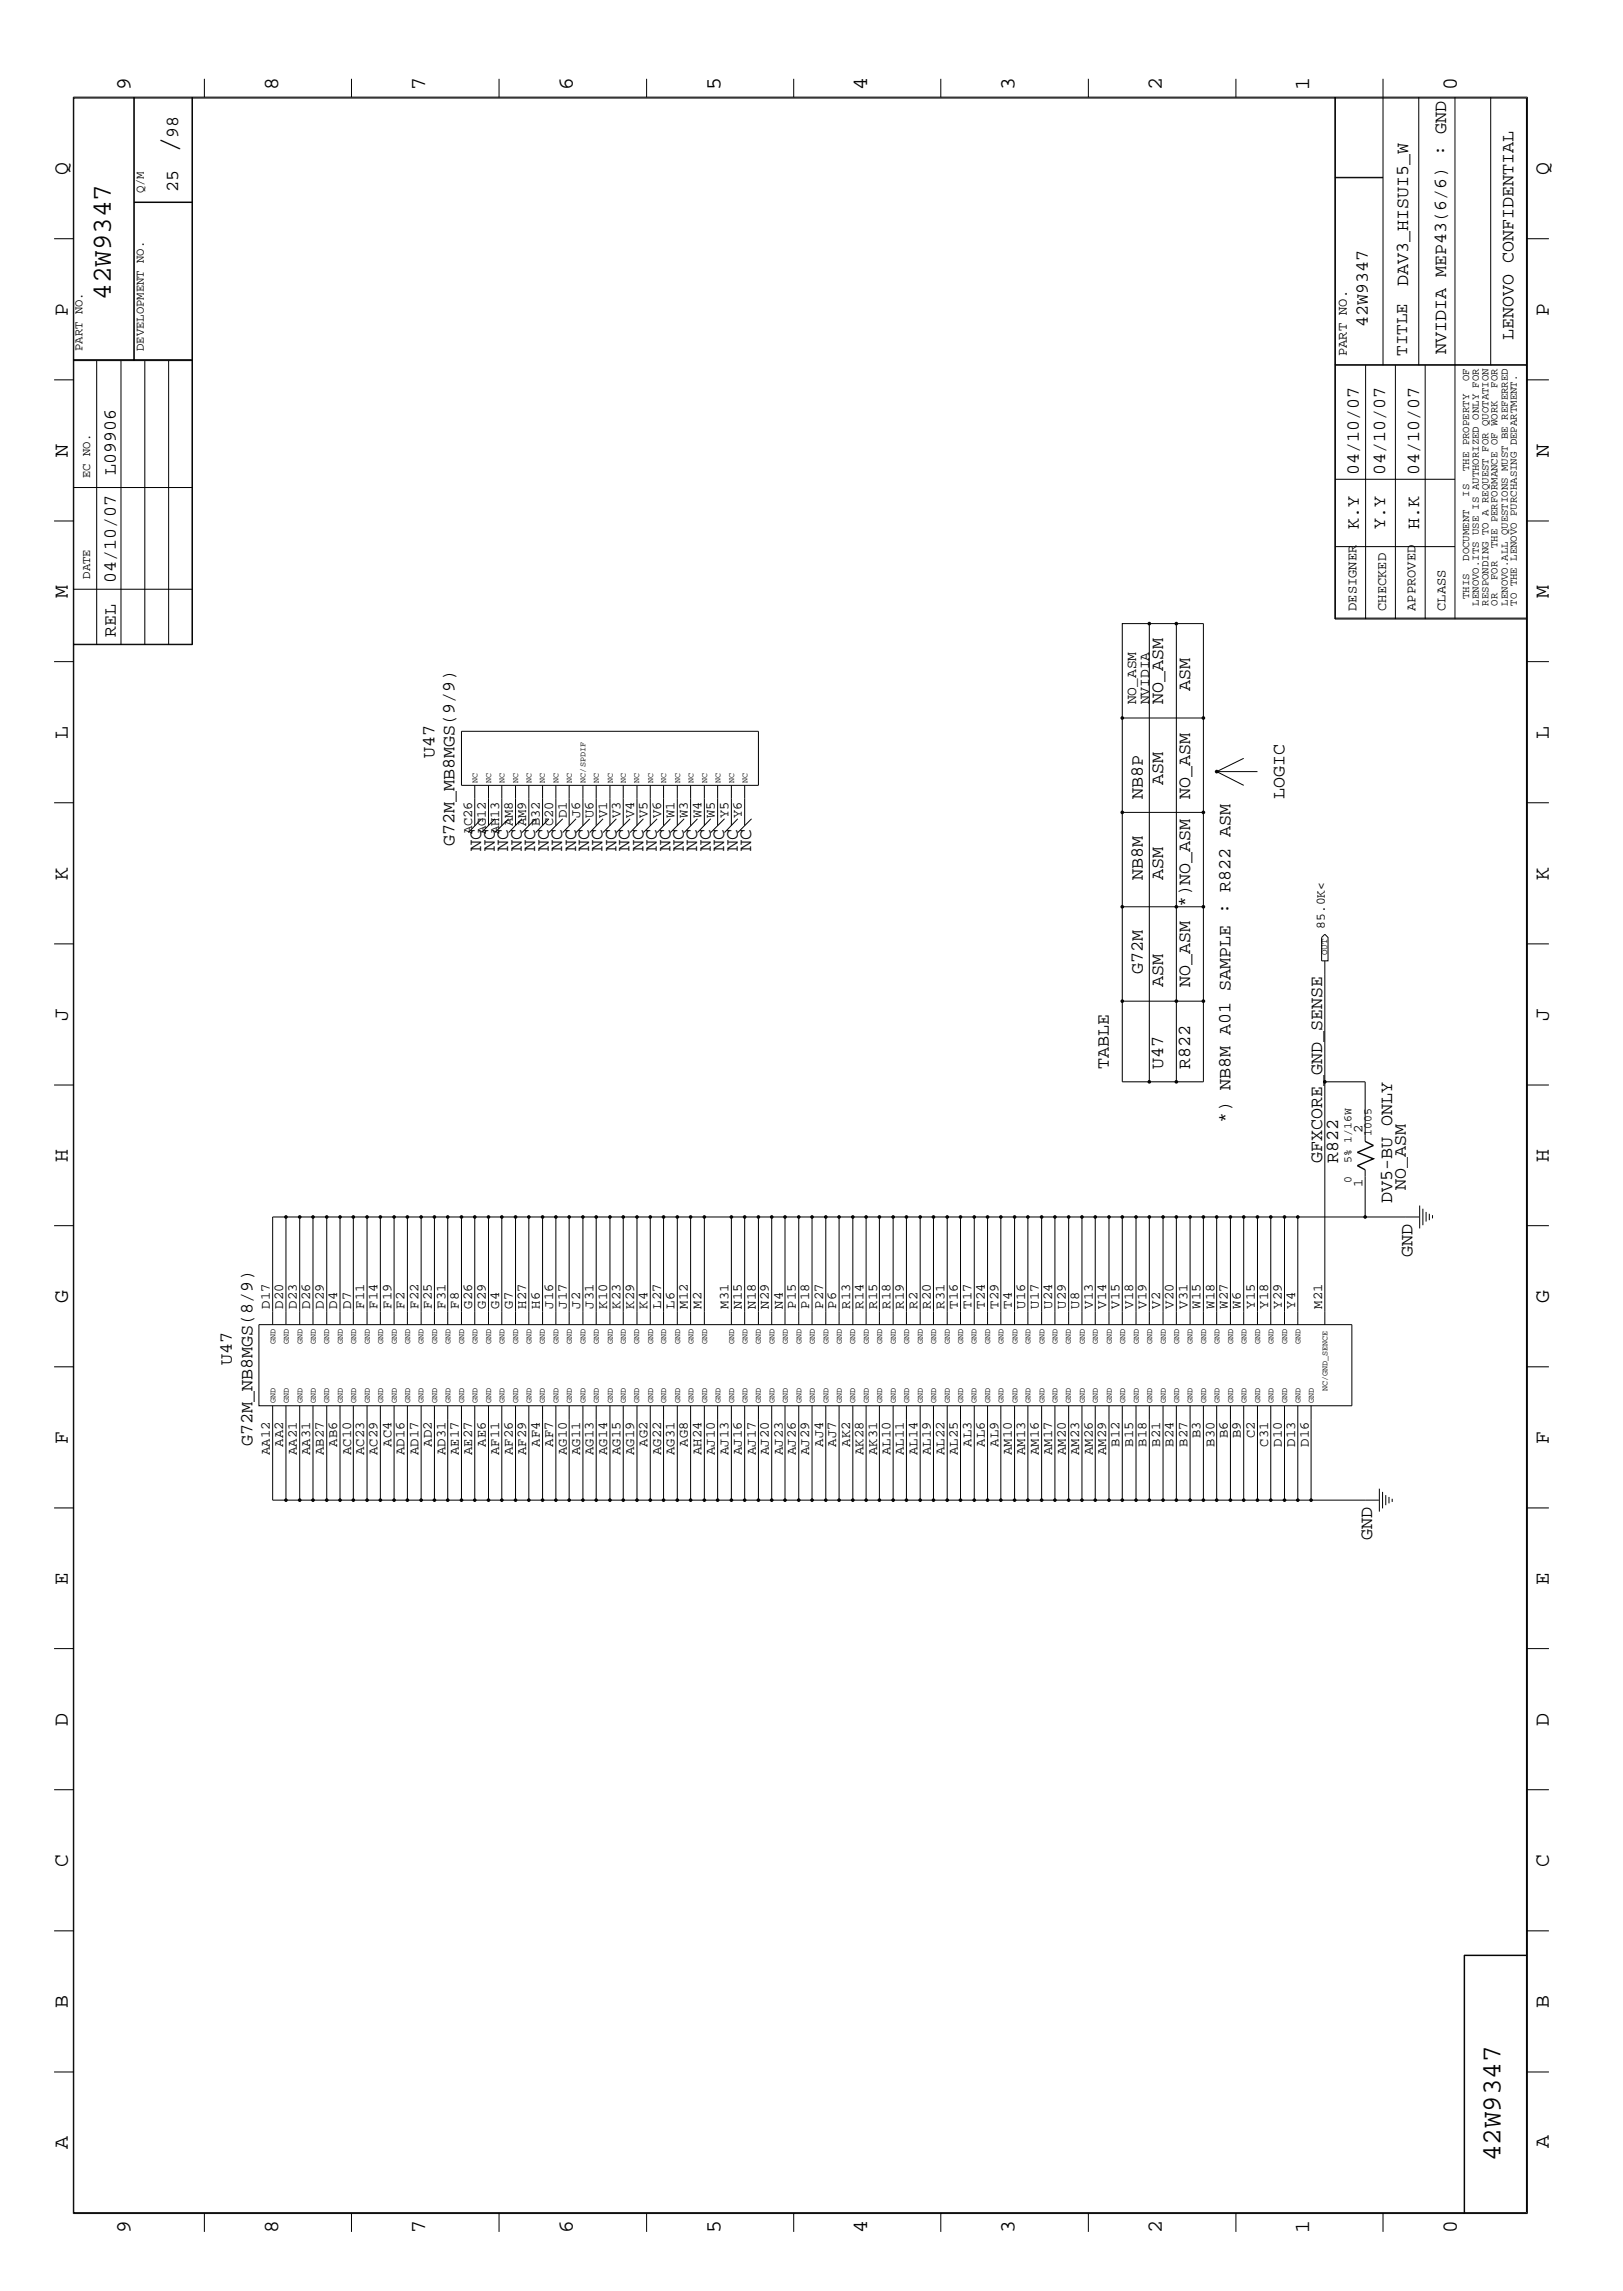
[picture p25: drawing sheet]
<svg xmlns="http://www.w3.org/2000/svg" width="300mm" height="423mm" viewBox="0 0 300 423" stroke-linecap="round" stroke-linejoin="round" font-family="sans-serif">
<defs><g id="words">
<text font-size="5.2" x="32.9" y="28.4" transform="rotate(-90 32.9 28.4)">/</text>
<g font-size="5.1">
<text x="20.5" y="55.4" transform="rotate(-90 20.5 55.4)">42W9347</text>
<text x="277.2" y="399.4" transform="rotate(-90 277.2 399.4)">42W9347</text>
</g>
<g font-size="4">
<text x="24.1" y="16.7" transform="rotate(-90 24.1 16.7)">9</text>
<text x="51.4" y="16.7" transform="rotate(-90 51.4 16.7)">8</text>
<text x="78.6" y="16.7" transform="rotate(-90 78.6 16.7)">7</text>
<text x="105.8" y="16.7" transform="rotate(-90 105.8 16.7)">6</text>
<text x="133.1" y="16.7" transform="rotate(-90 133.1 16.7)">5</text>
<text x="160.2" y="16.7" transform="rotate(-90 160.2 16.7)">4</text>
<text x="187.5" y="16.7" transform="rotate(-90 187.5 16.7)">3</text>
<text x="214.6" y="16.7" transform="rotate(-90 214.6 16.7)">2</text>
<text x="241.9" y="16.7" transform="rotate(-90 241.9 16.7)">1</text>
<text x="269.2" y="16.7" transform="rotate(-90 269.2 16.7)">0</text>
<text x="12.5" y="32.3" transform="rotate(-90 12.5 32.3)">Q</text>
<text x="286.2" y="32.3" transform="rotate(-90 286.2 32.3)">Q</text>
<text x="12.5" y="58.3" transform="rotate(-90 12.5 58.3)">P</text>
<text x="286.2" y="58.3" transform="rotate(-90 286.2 58.3)">P</text>
<text x="12.5" y="84.4" transform="rotate(-90 12.5 84.4)">N</text>
<text x="286.2" y="84.4" transform="rotate(-90 286.2 84.4)">N</text>
<text x="12.5" y="110.5" transform="rotate(-90 12.5 110.5)">M</text>
<text x="286.2" y="110.5" transform="rotate(-90 286.2 110.5)">M</text>
<text x="12.5" y="136.5" transform="rotate(-90 12.5 136.5)">L</text>
<text x="286.2" y="136.5" transform="rotate(-90 286.2 136.5)">L</text>
<text x="12.5" y="162.6" transform="rotate(-90 12.5 162.6)">K</text>
<text x="286.2" y="162.6" transform="rotate(-90 286.2 162.6)">K</text>
<text x="12.5" y="188.6" transform="rotate(-90 12.5 188.6)">J</text>
<text x="286.2" y="188.6" transform="rotate(-90 286.2 188.6)">J</text>
<text x="12.5" y="214.7" transform="rotate(-90 12.5 214.7)">H</text>
<text x="286.2" y="214.7" transform="rotate(-90 286.2 214.7)">H</text>
<text x="12.5" y="240.7" transform="rotate(-90 12.5 240.7)">G</text>
<text x="286.2" y="240.7" transform="rotate(-90 286.2 240.7)">G</text>
<text x="12.5" y="266.8" transform="rotate(-90 12.5 266.8)">F</text>
<text x="286.2" y="266.8" transform="rotate(-90 286.2 266.8)">F</text>
<text x="12.5" y="292.9" transform="rotate(-90 12.5 292.9)">E</text>
<text x="286.2" y="292.9" transform="rotate(-90 286.2 292.9)">E</text>
<text x="12.5" y="318.9" transform="rotate(-90 12.5 318.9)">D</text>
<text x="286.2" y="318.9" transform="rotate(-90 286.2 318.9)">D</text>
<text x="12.5" y="344.9" transform="rotate(-90 12.5 344.9)">C</text>
<text x="286.2" y="344.9" transform="rotate(-90 286.2 344.9)">C</text>
<text x="12.5" y="371" transform="rotate(-90 12.5 371)">B</text>
<text x="286.2" y="371" transform="rotate(-90 286.2 371)">B</text>
<text x="12.5" y="397" transform="rotate(-90 12.5 397)">A</text>
<text x="286.2" y="397" transform="rotate(-90 286.2 397)">A</text>
<text x="24.1" y="412.7" transform="rotate(-90 24.1 412.7)">9</text>
<text x="51.4" y="412.7" transform="rotate(-90 51.4 412.7)">8</text>
<text x="78.6" y="412.7" transform="rotate(-90 78.6 412.7)">7</text>
<text x="105.8" y="412.7" transform="rotate(-90 105.8 412.7)">6</text>
<text x="133.1" y="412.7" transform="rotate(-90 133.1 412.7)">5</text>
<text x="160.2" y="412.7" transform="rotate(-90 160.2 412.7)">4</text>
<text x="187.5" y="412.7" transform="rotate(-90 187.5 412.7)">3</text>
<text x="214.6" y="412.7" transform="rotate(-90 214.6 412.7)">2</text>
<text x="241.9" y="412.7" transform="rotate(-90 241.9 412.7)">1</text>
<text x="269.2" y="412.7" transform="rotate(-90 269.2 412.7)">0</text>
</g>
<g font-size="3.4">
<text x="32.9" y="25.5" transform="rotate(-90 32.9 25.5)">98</text>
<text x="32.9" y="35.5" transform="rotate(-90 32.9 35.5)">25</text>
<text x="260.2" y="52.9" transform="rotate(-90 260.2 52.9)">DAV3_HISUI5_W</text>
<text x="252.7" y="60.4" transform="rotate(-90 252.7 60.4)">42W9347</text>
<text x="267.2" y="65.4" transform="rotate(-90 267.2 65.4)">NVIDIA MEP43(6/6) : GND</text>
<text x="279.7" y="62.8" transform="rotate(-90 279.7 62.8)">LENOVO CONFIDENTIAL</text>
<text x="21.4" y="87.8" transform="rotate(-90 21.4 87.8)">L09906</text>
<text x="251" y="87.8" transform="rotate(-90 251 87.8)">04/10/07</text>
<text x="255.9" y="87.8" transform="rotate(-90 255.9 87.8)">04/10/07</text>
<text x="262.2" y="87.8" transform="rotate(-90 262.2 87.8)">04/10/07</text>
<text x="251" y="97.8" transform="rotate(-90 251 97.8)">K.Y</text>
<text x="255.9" y="97.8" transform="rotate(-90 255.9 97.8)">Y.Y</text>
<text x="262.2" y="97.8" transform="rotate(-90 262.2 97.8)">H.K</text>
<text x="21.4" y="107.7" transform="rotate(-90 21.4 107.7)">04/10/07</text>
<text x="21.4" y="117.7" transform="rotate(-90 21.4 117.7)">REL</text>
<text x="214.9" y="130.1" transform="rotate(-90 214.9 130.1)">NO_ASM</text>
<text x="219.9" y="127.7" transform="rotate(-90 219.9 127.7)">ASM</text>
<text x="80.3" y="140.1" transform="rotate(-90 80.3 140.1)">U47</text>
<text x="211.2" y="147.6" transform="rotate(-90 211.2 147.6)">NB8P</text>
<text x="214.9" y="145.1" transform="rotate(-90 214.9 145.1)">ASM</text>
<text x="219.9" y="147.6" transform="rotate(-90 219.9 147.6)">NO_ASM</text>
<text x="237.3" y="147.6" transform="rotate(-90 237.3 147.6)">LOGIC</text>
<text x="84" y="156.3" transform="rotate(-90 84 156.3)">G72M_MB8MGS(9/9)</text>
<text x="88.9" y="157.2" transform="rotate(-90 88.9 157.2)">NC</text>
<text x="91.4" y="157.2" transform="rotate(-90 91.4 157.2)">NC</text>
<text x="93.9" y="157.2" transform="rotate(-90 93.9 157.2)">NC</text>
<text x="96.4" y="157.2" transform="rotate(-90 96.4 157.2)">NC</text>
<text x="98.9" y="157.2" transform="rotate(-90 98.9 157.2)">NC</text>
<text x="101.4" y="157.2" transform="rotate(-90 101.4 157.2)">NC</text>
<text x="103.9" y="157.2" transform="rotate(-90 103.9 157.2)">NC</text>
<text x="106.4" y="157.2" transform="rotate(-90 106.4 157.2)">NC</text>
<text x="108.9" y="157.2" transform="rotate(-90 108.9 157.2)">NC</text>
<text x="111.3" y="157.2" transform="rotate(-90 111.3 157.2)">NC</text>
<text x="113.9" y="157.2" transform="rotate(-90 113.9 157.2)">NC</text>
<text x="116.3" y="157.2" transform="rotate(-90 116.3 157.2)">NC</text>
<text x="118.9" y="157.2" transform="rotate(-90 118.9 157.2)">NC</text>
<text x="121.3" y="157.2" transform="rotate(-90 121.3 157.2)">NC</text>
<text x="123.9" y="157.2" transform="rotate(-90 123.9 157.2)">NC</text>
<text x="126.3" y="157.2" transform="rotate(-90 126.3 157.2)">NC</text>
<text x="128.8" y="157.2" transform="rotate(-90 128.8 157.2)">NC</text>
<text x="131.3" y="157.2" transform="rotate(-90 131.3 157.2)">NC</text>
<text x="133.8" y="157.2" transform="rotate(-90 133.8 157.2)">NC</text>
<text x="136.3" y="157.2" transform="rotate(-90 136.3 157.2)">NC</text>
<text x="138.8" y="157.2" transform="rotate(-90 138.8 157.2)">NC</text>
<text x="211.2" y="162.6" transform="rotate(-90 211.2 162.6)">NB8M</text>
<text x="214.9" y="162.6" transform="rotate(-90 214.9 162.6)">ASM</text>
<text x="219.9" y="167.6" transform="rotate(-90 219.9 167.6)">*)NO_ASM</text>
<text x="211.2" y="180" transform="rotate(-90 211.2 180)">G72M</text>
<text x="214.9" y="182.5" transform="rotate(-90 214.9 182.5)">ASM</text>
<text x="219.9" y="182.5" transform="rotate(-90 219.9 182.5)">NO_ASM</text>
<text x="204.9" y="197.4" transform="rotate(-90 204.9 197.4)">TABLE</text>
<text x="214.9" y="197.4" transform="rotate(-90 214.9 197.4)">U47</text>
<text x="219.9" y="197.4" transform="rotate(-90 219.9 197.4)">R822</text>
<text x="227.3" y="207.4" transform="rotate(-90 227.3 207.4)">*) NB8M A01 SAMPLE : R822 ASM</text>
<text x="244.3" y="214.9" transform="rotate(-90 244.3 214.9)">GFXCORE_GND_SENSE</text>
<text x="247.2" y="214.9" transform="rotate(-90 247.2 214.9)">R822</text>
<text x="259.8" y="219.9" transform="rotate(-90 259.8 219.9)">NO_ASM</text>
<text x="257.2" y="222.3" transform="rotate(-90 257.2 222.3)">DV5-BU ONLY</text>
<text x="260.9" y="232.3" transform="rotate(-90 260.9 232.3)">GND</text>
<text x="42.8" y="252.3" transform="rotate(-90 42.8 252.3)">U47</text>
<text x="46.7" y="267.2" transform="rotate(-90 46.7 267.2)">G72M_NB8MGS(8/9)</text>
<text x="253.5" y="284.6" transform="rotate(-90 253.5 284.6)">GND</text>
</g>
<text font-size="3.2" x="260" y="65.8" transform="rotate(-90 260 65.8)">TITLE</text>
<g font-size="2.7">
<text x="209.9" y="130.1" transform="rotate(-90 209.9 130.1)">NO_ASM</text>
<text x="212.3" y="130.1" transform="rotate(-90 212.3 130.1)">NVIDIA</text>
</g>
<g font-size="2.5">
<text x="248.8" y="65.8" transform="rotate(-90 248.8 65.8)">PART NO.</text>
<text x="250.6" y="112.9" transform="rotate(-90 250.6 112.9)">DESIGNER</text>
<text x="256.1" y="112.9" transform="rotate(-90 256.1 112.9)">CHECKED</text>
<text x="261.5" y="112.9" transform="rotate(-90 261.5 112.9)">APPROVED</text>
<text x="267" y="112.9" transform="rotate(-90 267 112.9)">CLASS</text>
<text x="87.2" y="154.2" transform="rotate(-90 87.2 154.2)">AC26</text>
<text x="89.7" y="154.2" transform="rotate(-90 89.7 154.2)">AG12</text>
<text x="92.2" y="154.2" transform="rotate(-90 92.2 154.2)">AH13</text>
<text x="94.7" y="152.7" transform="rotate(-90 94.7 152.7)">AM8</text>
<text x="97.2" y="152.7" transform="rotate(-90 97.2 152.7)">AM9</text>
<text x="99.7" y="152.7" transform="rotate(-90 99.7 152.7)">B32</text>
<text x="102.2" y="152.7" transform="rotate(-90 102.2 152.7)">C20</text>
<text x="104.7" y="151.1" transform="rotate(-90 104.7 151.1)">D1</text>
<text x="107.2" y="151.1" transform="rotate(-90 107.2 151.1)">J6</text>
<text x="109.6" y="151.1" transform="rotate(-90 109.6 151.1)">U6</text>
<text x="112.2" y="151.1" transform="rotate(-90 112.2 151.1)">V1</text>
<text x="114.6" y="151.1" transform="rotate(-90 114.6 151.1)">V3</text>
<text x="117.2" y="151.1" transform="rotate(-90 117.2 151.1)">V4</text>
<text x="119.6" y="151.1" transform="rotate(-90 119.6 151.1)">V5</text>
<text x="122.2" y="151.1" transform="rotate(-90 122.2 151.1)">V6</text>
<text x="124.6" y="151.1" transform="rotate(-90 124.6 151.1)">W1</text>
<text x="127.1" y="151.1" transform="rotate(-90 127.1 151.1)">W3</text>
<text x="129.6" y="151.1" transform="rotate(-90 129.6 151.1)">W4</text>
<text x="132.1" y="151.1" transform="rotate(-90 132.1 151.1)">W5</text>
<text x="134.6" y="151.1" transform="rotate(-90 134.6 151.1)">Y5</text>
<text x="137.1" y="151.1" transform="rotate(-90 137.1 151.1)">Y6</text>
<text x="251.7" y="209.4" transform="rotate(-90 251.7 209.4)">2</text>
<text x="251.7" y="219.4" transform="rotate(-90 251.7 219.4)">1</text>
<text x="49.9" y="241.8" transform="rotate(-90 49.9 241.8)">D17</text>
<text x="52.3" y="241.8" transform="rotate(-90 52.3 241.8)">D20</text>
<text x="54.9" y="241.8" transform="rotate(-90 54.9 241.8)">D23</text>
<text x="57.3" y="241.8" transform="rotate(-90 57.3 241.8)">D26</text>
<text x="59.9" y="241.8" transform="rotate(-90 59.9 241.8)">D29</text>
<text x="62.3" y="241.8" transform="rotate(-90 62.3 241.8)">D4</text>
<text x="64.9" y="241.8" transform="rotate(-90 64.9 241.8)">D7</text>
<text x="67.3" y="241.8" transform="rotate(-90 67.3 241.8)">F11</text>
<text x="69.8" y="241.8" transform="rotate(-90 69.8 241.8)">F14</text>
<text x="72.3" y="241.8" transform="rotate(-90 72.3 241.8)">F19</text>
<text x="74.8" y="241.8" transform="rotate(-90 74.8 241.8)">F2</text>
<text x="77.3" y="241.8" transform="rotate(-90 77.3 241.8)">F22</text>
<text x="79.8" y="241.8" transform="rotate(-90 79.8 241.8)">F25</text>
<text x="82.3" y="241.8" transform="rotate(-90 82.3 241.8)">F31</text>
<text x="84.8" y="241.8" transform="rotate(-90 84.8 241.8)">F8</text>
<text x="87.2" y="241.8" transform="rotate(-90 87.2 241.8)">G26</text>
<text x="89.7" y="241.8" transform="rotate(-90 89.7 241.8)">G29</text>
<text x="92.2" y="241.8" transform="rotate(-90 92.2 241.8)">G4</text>
<text x="94.7" y="241.8" transform="rotate(-90 94.7 241.8)">G7</text>
<text x="97.2" y="241.8" transform="rotate(-90 97.2 241.8)">H27</text>
<text x="99.7" y="241.8" transform="rotate(-90 99.7 241.8)">H6</text>
<text x="102.2" y="241.8" transform="rotate(-90 102.2 241.8)">J16</text>
<text x="104.7" y="241.8" transform="rotate(-90 104.7 241.8)">J17</text>
<text x="107.2" y="241.8" transform="rotate(-90 107.2 241.8)">J2</text>
<text x="109.6" y="241.8" transform="rotate(-90 109.6 241.8)">J31</text>
<text x="112.2" y="241.8" transform="rotate(-90 112.2 241.8)">K10</text>
<text x="114.6" y="241.8" transform="rotate(-90 114.6 241.8)">K23</text>
<text x="117.2" y="241.8" transform="rotate(-90 117.2 241.8)">K29</text>
<text x="119.6" y="241.8" transform="rotate(-90 119.6 241.8)">K4</text>
<text x="122.2" y="241.8" transform="rotate(-90 122.2 241.8)">L27</text>
<text x="124.6" y="241.8" transform="rotate(-90 124.6 241.8)">L6</text>
<text x="127.1" y="241.8" transform="rotate(-90 127.1 241.8)">M12</text>
<text x="129.6" y="241.8" transform="rotate(-90 129.6 241.8)">M2</text>
<text x="134.6" y="241.8" transform="rotate(-90 134.6 241.8)">M31</text>
<text x="137.1" y="241.8" transform="rotate(-90 137.1 241.8)">N15</text>
<text x="139.6" y="241.8" transform="rotate(-90 139.6 241.8)">N18</text>
<text x="142.1" y="241.8" transform="rotate(-90 142.1 241.8)">N29</text>
<text x="144.6" y="241.8" transform="rotate(-90 144.6 241.8)">N4</text>
<text x="147.1" y="241.8" transform="rotate(-90 147.1 241.8)">P15</text>
<text x="149.5" y="241.8" transform="rotate(-90 149.5 241.8)">P18</text>
<text x="152.1" y="241.8" transform="rotate(-90 152.1 241.8)">P27</text>
<text x="154.5" y="241.8" transform="rotate(-90 154.5 241.8)">P6</text>
<text x="157.1" y="241.8" transform="rotate(-90 157.1 241.8)">R13</text>
<text x="159.5" y="241.8" transform="rotate(-90 159.5 241.8)">R14</text>
<text x="162.1" y="241.8" transform="rotate(-90 162.1 241.8)">R15</text>
<text x="164.5" y="241.8" transform="rotate(-90 164.5 241.8)">R18</text>
<text x="167" y="241.8" transform="rotate(-90 167 241.8)">R19</text>
<text x="169.5" y="241.8" transform="rotate(-90 169.5 241.8)">R2</text>
<text x="172" y="241.8" transform="rotate(-90 172 241.8)">R20</text>
<text x="174.5" y="241.8" transform="rotate(-90 174.5 241.8)">R31</text>
<text x="177" y="241.8" transform="rotate(-90 177 241.8)">T16</text>
<text x="179.5" y="241.8" transform="rotate(-90 179.5 241.8)">T17</text>
<text x="181.9" y="241.8" transform="rotate(-90 181.9 241.8)">T24</text>
<text x="184.5" y="241.8" transform="rotate(-90 184.5 241.8)">T29</text>
<text x="186.9" y="241.8" transform="rotate(-90 186.9 241.8)">T4</text>
<text x="189.4" y="241.8" transform="rotate(-90 189.4 241.8)">U16</text>
<text x="191.9" y="241.8" transform="rotate(-90 191.9 241.8)">U17</text>
<text x="194.4" y="241.8" transform="rotate(-90 194.4 241.8)">U24</text>
<text x="196.9" y="241.8" transform="rotate(-90 196.9 241.8)">U29</text>
<text x="199.4" y="241.8" transform="rotate(-90 199.4 241.8)">U8</text>
<text x="201.9" y="241.8" transform="rotate(-90 201.9 241.8)">V13</text>
<text x="204.4" y="241.8" transform="rotate(-90 204.4 241.8)">V14</text>
<text x="206.8" y="241.8" transform="rotate(-90 206.8 241.8)">V15</text>
<text x="209.4" y="241.8" transform="rotate(-90 209.4 241.8)">V18</text>
<text x="211.8" y="241.8" transform="rotate(-90 211.8 241.8)">V19</text>
<text x="214.4" y="241.8" transform="rotate(-90 214.4 241.8)">V2</text>
<text x="216.8" y="241.8" transform="rotate(-90 216.8 241.8)">V20</text>
<text x="219.4" y="241.8" transform="rotate(-90 219.4 241.8)">V31</text>
<text x="221.8" y="241.8" transform="rotate(-90 221.8 241.8)">W15</text>
<text x="224.4" y="241.8" transform="rotate(-90 224.4 241.8)">W18</text>
<text x="226.8" y="241.8" transform="rotate(-90 226.8 241.8)">W27</text>
<text x="229.3" y="241.8" transform="rotate(-90 229.3 241.8)">W6</text>
<text x="231.8" y="241.8" transform="rotate(-90 231.8 241.8)">Y15</text>
<text x="234.3" y="241.8" transform="rotate(-90 234.3 241.8)">Y18</text>
<text x="236.8" y="241.8" transform="rotate(-90 236.8 241.8)">Y29</text>
<text x="239.3" y="241.8" transform="rotate(-90 239.3 241.8)">Y4</text>
<text x="244.3" y="241.8" transform="rotate(-90 244.3 241.8)">M21</text>
<text x="49.9" y="268.8" transform="rotate(-90 49.9 268.8)">AA12</text>
<text x="52.3" y="267.3" transform="rotate(-90 52.3 267.3)">AA2</text>
<text x="54.9" y="268.8" transform="rotate(-90 54.9 268.8)">AA21</text>
<text x="57.3" y="268.8" transform="rotate(-90 57.3 268.8)">AA31</text>
<text x="59.9" y="268.8" transform="rotate(-90 59.9 268.8)">AB27</text>
<text x="62.3" y="267.3" transform="rotate(-90 62.3 267.3)">AB6</text>
<text x="64.9" y="268.8" transform="rotate(-90 64.9 268.8)">AC10</text>
<text x="67.3" y="268.8" transform="rotate(-90 67.3 268.8)">AC23</text>
<text x="69.8" y="268.8" transform="rotate(-90 69.8 268.8)">AC29</text>
<text x="72.3" y="267.3" transform="rotate(-90 72.3 267.3)">AC4</text>
<text x="74.8" y="268.8" transform="rotate(-90 74.8 268.8)">AD16</text>
<text x="77.3" y="268.8" transform="rotate(-90 77.3 268.8)">AD17</text>
<text x="79.8" y="267.3" transform="rotate(-90 79.8 267.3)">AD2</text>
<text x="82.3" y="268.8" transform="rotate(-90 82.3 268.8)">AD31</text>
<text x="84.8" y="268.8" transform="rotate(-90 84.8 268.8)">AE17</text>
<text x="87.2" y="268.8" transform="rotate(-90 87.2 268.8)">AE27</text>
<text x="89.7" y="267.3" transform="rotate(-90 89.7 267.3)">AE6</text>
<text x="92.2" y="268.8" transform="rotate(-90 92.2 268.8)">AF11</text>
<text x="94.7" y="268.8" transform="rotate(-90 94.7 268.8)">AF26</text>
<text x="97.2" y="268.8" transform="rotate(-90 97.2 268.8)">AF29</text>
<text x="99.7" y="267.3" transform="rotate(-90 99.7 267.3)">AF4</text>
<text x="102.2" y="267.3" transform="rotate(-90 102.2 267.3)">AF7</text>
<text x="104.7" y="268.8" transform="rotate(-90 104.7 268.8)">AG10</text>
<text x="107.2" y="268.8" transform="rotate(-90 107.2 268.8)">AG11</text>
<text x="109.6" y="268.8" transform="rotate(-90 109.6 268.8)">AG13</text>
<text x="112.2" y="268.8" transform="rotate(-90 112.2 268.8)">AG14</text>
<text x="114.6" y="268.8" transform="rotate(-90 114.6 268.8)">AG15</text>
<text x="117.2" y="268.8" transform="rotate(-90 117.2 268.8)">AG19</text>
<text x="119.6" y="267.3" transform="rotate(-90 119.6 267.3)">AG2</text>
<text x="122.2" y="268.8" transform="rotate(-90 122.2 268.8)">AG22</text>
<text x="124.6" y="268.8" transform="rotate(-90 124.6 268.8)">AG31</text>
<text x="127.1" y="267.3" transform="rotate(-90 127.1 267.3)">AG8</text>
<text x="129.6" y="268.8" transform="rotate(-90 129.6 268.8)">AH24</text>
<text x="132.1" y="268.8" transform="rotate(-90 132.1 268.8)">AJ10</text>
<text x="134.6" y="268.8" transform="rotate(-90 134.6 268.8)">AJ13</text>
<text x="137.1" y="268.8" transform="rotate(-90 137.1 268.8)">AJ16</text>
<text x="139.6" y="268.8" transform="rotate(-90 139.6 268.8)">AJ17</text>
<text x="142.1" y="268.8" transform="rotate(-90 142.1 268.8)">AJ20</text>
<text x="144.6" y="268.8" transform="rotate(-90 144.6 268.8)">AJ23</text>
<text x="147.1" y="268.8" transform="rotate(-90 147.1 268.8)">AJ26</text>
<text x="149.5" y="268.8" transform="rotate(-90 149.5 268.8)">AJ29</text>
<text x="152.1" y="267.3" transform="rotate(-90 152.1 267.3)">AJ4</text>
<text x="154.5" y="267.3" transform="rotate(-90 154.5 267.3)">AJ7</text>
<text x="157.1" y="267.3" transform="rotate(-90 157.1 267.3)">AK2</text>
<text x="159.5" y="268.8" transform="rotate(-90 159.5 268.8)">AK28</text>
<text x="162.1" y="268.8" transform="rotate(-90 162.1 268.8)">AK31</text>
<text x="164.5" y="268.8" transform="rotate(-90 164.5 268.8)">AL10</text>
<text x="167" y="268.8" transform="rotate(-90 167 268.8)">AL11</text>
<text x="169.5" y="268.8" transform="rotate(-90 169.5 268.8)">AL14</text>
<text x="172" y="268.8" transform="rotate(-90 172 268.8)">AL19</text>
<text x="174.5" y="268.8" transform="rotate(-90 174.5 268.8)">AL22</text>
<text x="177" y="268.8" transform="rotate(-90 177 268.8)">AL25</text>
<text x="179.5" y="267.3" transform="rotate(-90 179.5 267.3)">AL3</text>
<text x="181.9" y="267.3" transform="rotate(-90 181.9 267.3)">AL6</text>
<text x="184.5" y="267.3" transform="rotate(-90 184.5 267.3)">AL9</text>
<text x="186.9" y="268.8" transform="rotate(-90 186.9 268.8)">AM10</text>
<text x="189.4" y="268.8" transform="rotate(-90 189.4 268.8)">AM13</text>
<text x="191.9" y="268.8" transform="rotate(-90 191.9 268.8)">AM16</text>
<text x="194.4" y="268.8" transform="rotate(-90 194.4 268.8)">AM17</text>
<text x="196.9" y="268.8" transform="rotate(-90 196.9 268.8)">AM20</text>
<text x="199.4" y="268.8" transform="rotate(-90 199.4 268.8)">AM23</text>
<text x="201.9" y="268.8" transform="rotate(-90 201.9 268.8)">AM26</text>
<text x="204.4" y="268.8" transform="rotate(-90 204.4 268.8)">AM29</text>
<text x="206.8" y="267.3" transform="rotate(-90 206.8 267.3)">B12</text>
<text x="209.4" y="267.3" transform="rotate(-90 209.4 267.3)">B15</text>
<text x="211.8" y="267.3" transform="rotate(-90 211.8 267.3)">B18</text>
<text x="214.4" y="267.3" transform="rotate(-90 214.4 267.3)">B21</text>
<text x="216.8" y="267.3" transform="rotate(-90 216.8 267.3)">B24</text>
<text x="219.4" y="267.3" transform="rotate(-90 219.4 267.3)">B27</text>
<text x="221.8" y="265.8" transform="rotate(-90 221.8 265.8)">B3</text>
<text x="224.4" y="267.3" transform="rotate(-90 224.4 267.3)">B30</text>
<text x="226.8" y="265.8" transform="rotate(-90 226.8 265.8)">B6</text>
<text x="229.3" y="265.8" transform="rotate(-90 229.3 265.8)">B9</text>
<text x="231.8" y="265.8" transform="rotate(-90 231.8 265.8)">C2</text>
<text x="234.3" y="267.3" transform="rotate(-90 234.3 267.3)">C31</text>
<text x="236.8" y="267.3" transform="rotate(-90 236.8 267.3)">D10</text>
<text x="239.3" y="267.3" transform="rotate(-90 239.3 267.3)">D13</text>
<text x="241.8" y="267.3" transform="rotate(-90 241.8 267.3)">D16</text>
</g>
<text font-size="2.4" x="244.8" y="171.6" transform="rotate(-90 244.8 171.6)">85.0K&lt;</text>
<g font-size="2.3">
<text x="26.6" y="35.7" transform="rotate(-90 26.6 35.7)">Q/M</text>
<text x="15.2" y="64.9" transform="rotate(-90 15.2 64.9)">PART NO.</text>
<text x="26.6" y="64.9" transform="rotate(-90 26.6 64.9)">DEVELOPMENT NO.</text>
<text x="16.7" y="88.3" transform="rotate(-90 16.7 88.3)">EC NO.</text>
<text x="16.7" y="106.9" transform="rotate(-90 16.7 106.9)">DATE</text>
</g>
<g font-size="2.1">
<text x="253.4" y="209.9" transform="rotate(-90 253.4 209.9)">1005</text>
<text x="249.7" y="214.9" transform="rotate(-90 249.7 214.9)">5% 1/16W</text>
<text x="249.7" y="218.6" transform="rotate(-90 249.7 218.6)">0</text>
</g>
<g font-size="2">
<text x="271.4" y="70.4" transform="rotate(-90 271.4 70.4)">OF</text>
<text x="276.7" y="71.6" transform="rotate(-90 276.7 71.6)">FOR</text>
<text x="271.4" y="87" transform="rotate(-90 271.4 87)">THE PROPERTY</text>
<text x="271.4" y="91.8" transform="rotate(-90 271.4 91.8)">IS</text>
<text x="276.7" y="101.3" transform="rotate(-90 276.7 101.3)">THE PERFORMANCE OF WORK</text>
<text x="271.4" y="103.6" transform="rotate(-90 271.4 103.6)">DOCUMENT</text>
<text x="276.7" y="107.2" transform="rotate(-90 276.7 107.2)">FOR</text>
<text x="271.4" y="110.7" transform="rotate(-90 271.4 110.7)">THIS</text>
<text x="273.2" y="111.9" transform="rotate(-90 273.2 111.9)">LENOVO.ITS USE IS AUTHORIZED ONLY FOR</text>
<text x="275" y="111.9" transform="rotate(-90 275 111.9)">RESPONDING TO A REQUEST FOR QUOTATION</text>
<text x="276.7" y="111.9" transform="rotate(-90 276.7 111.9)">OR</text>
<text x="278.6" y="111.9" transform="rotate(-90 278.6 111.9)">LENOVO.ALL QUESTIONS MUST BE REFERRED</text>
<text x="280.2" y="111.9" transform="rotate(-90 280.2 111.9)">TO THE LENOVO PURCHASING DEPARTMENT.</text>
</g>
<text font-size="1.7" x="245.2" y="176.5" transform="rotate(-90 245.2 176.5)">OUT</text>
<g font-size="1.6">
<text x="88.2" y="144.6" transform="rotate(-90 88.2 144.6)">NC</text>
<text x="90.8" y="144.6" transform="rotate(-90 90.8 144.6)">NC</text>
<text x="93.2" y="144.6" transform="rotate(-90 93.2 144.6)">NC</text>
<text x="95.8" y="144.6" transform="rotate(-90 95.8 144.6)">NC</text>
<text x="98.2" y="144.6" transform="rotate(-90 98.2 144.6)">NC</text>
<text x="100.7" y="144.6" transform="rotate(-90 100.7 144.6)">NC</text>
<text x="103.2" y="144.6" transform="rotate(-90 103.2 144.6)">NC</text>
<text x="105.7" y="144.6" transform="rotate(-90 105.7 144.6)">NC</text>
<text x="108.2" y="144.6" transform="rotate(-90 108.2 144.6)">NC/SPDIF</text>
<text x="110.7" y="144.6" transform="rotate(-90 110.7 144.6)">NC</text>
<text x="113.2" y="144.6" transform="rotate(-90 113.2 144.6)">NC</text>
<text x="115.7" y="144.6" transform="rotate(-90 115.7 144.6)">NC</text>
<text x="118.1" y="144.6" transform="rotate(-90 118.1 144.6)">NC</text>
<text x="120.6" y="144.6" transform="rotate(-90 120.6 144.6)">NC</text>
<text x="123.1" y="144.6" transform="rotate(-90 123.1 144.6)">NC</text>
<text x="125.6" y="144.6" transform="rotate(-90 125.6 144.6)">NC</text>
<text x="128.1" y="144.6" transform="rotate(-90 128.1 144.6)">NC</text>
<text x="130.6" y="144.6" transform="rotate(-90 130.6 144.6)">NC</text>
<text x="133.1" y="144.6" transform="rotate(-90 133.1 144.6)">NC</text>
<text x="135.6" y="144.6" transform="rotate(-90 135.6 144.6)">NC</text>
<text x="138.1" y="144.6" transform="rotate(-90 138.1 144.6)">NC</text>
<text x="50.9" y="248.3" transform="rotate(-90 50.9 248.3)">GND</text>
<text x="53.3" y="248.3" transform="rotate(-90 53.3 248.3)">GND</text>
<text x="55.9" y="248.3" transform="rotate(-90 55.9 248.3)">GND</text>
<text x="58.3" y="248.3" transform="rotate(-90 58.3 248.3)">GND</text>
<text x="60.8" y="248.3" transform="rotate(-90 60.8 248.3)">GND</text>
<text x="63.3" y="248.3" transform="rotate(-90 63.3 248.3)">GND</text>
<text x="65.8" y="248.3" transform="rotate(-90 65.8 248.3)">GND</text>
<text x="68.3" y="248.3" transform="rotate(-90 68.3 248.3)">GND</text>
<text x="70.8" y="248.3" transform="rotate(-90 70.8 248.3)">GND</text>
<text x="73.3" y="248.3" transform="rotate(-90 73.3 248.3)">GND</text>
<text x="75.8" y="248.3" transform="rotate(-90 75.8 248.3)">GND</text>
<text x="78.2" y="248.3" transform="rotate(-90 78.2 248.3)">GND</text>
<text x="80.8" y="248.3" transform="rotate(-90 80.8 248.3)">GND</text>
<text x="83.2" y="248.3" transform="rotate(-90 83.2 248.3)">GND</text>
<text x="85.8" y="248.3" transform="rotate(-90 85.8 248.3)">GND</text>
<text x="88.2" y="248.3" transform="rotate(-90 88.2 248.3)">GND</text>
<text x="90.8" y="248.3" transform="rotate(-90 90.8 248.3)">GND</text>
<text x="93.2" y="248.3" transform="rotate(-90 93.2 248.3)">GND</text>
<text x="95.8" y="248.3" transform="rotate(-90 95.8 248.3)">GND</text>
<text x="98.2" y="248.3" transform="rotate(-90 98.2 248.3)">GND</text>
<text x="100.7" y="248.3" transform="rotate(-90 100.7 248.3)">GND</text>
<text x="103.2" y="248.3" transform="rotate(-90 103.2 248.3)">GND</text>
<text x="105.7" y="248.3" transform="rotate(-90 105.7 248.3)">GND</text>
<text x="108.2" y="248.3" transform="rotate(-90 108.2 248.3)">GND</text>
<text x="110.7" y="248.3" transform="rotate(-90 110.7 248.3)">GND</text>
<text x="113.2" y="248.3" transform="rotate(-90 113.2 248.3)">GND</text>
<text x="115.7" y="248.3" transform="rotate(-90 115.7 248.3)">GND</text>
<text x="118.1" y="248.3" transform="rotate(-90 118.1 248.3)">GND</text>
<text x="120.7" y="248.3" transform="rotate(-90 120.7 248.3)">GND</text>
<text x="123.1" y="248.3" transform="rotate(-90 123.1 248.3)">GND</text>
<text x="125.6" y="248.3" transform="rotate(-90 125.6 248.3)">GND</text>
<text x="128.1" y="248.3" transform="rotate(-90 128.1 248.3)">GND</text>
<text x="130.6" y="248.3" transform="rotate(-90 130.6 248.3)">GND</text>
<text x="135.6" y="248.3" transform="rotate(-90 135.6 248.3)">GND</text>
<text x="138.1" y="248.3" transform="rotate(-90 138.1 248.3)">GND</text>
<text x="140.5" y="248.3" transform="rotate(-90 140.5 248.3)">GND</text>
<text x="143.1" y="248.3" transform="rotate(-90 143.1 248.3)">GND</text>
<text x="145.5" y="248.3" transform="rotate(-90 145.5 248.3)">GND</text>
<text x="148.1" y="248.3" transform="rotate(-90 148.1 248.3)">GND</text>
<text x="150.5" y="248.3" transform="rotate(-90 150.5 248.3)">GND</text>
<text x="153.1" y="248.3" transform="rotate(-90 153.1 248.3)">GND</text>
<text x="155.5" y="248.3" transform="rotate(-90 155.5 248.3)">GND</text>
<text x="158" y="248.3" transform="rotate(-90 158 248.3)">GND</text>
<text x="160.5" y="248.3" transform="rotate(-90 160.5 248.3)">GND</text>
<text x="163" y="248.3" transform="rotate(-90 163 248.3)">GND</text>
<text x="165.5" y="248.3" transform="rotate(-90 165.5 248.3)">GND</text>
<text x="168" y="248.3" transform="rotate(-90 168 248.3)">GND</text>
<text x="170.5" y="248.3" transform="rotate(-90 170.5 248.3)">GND</text>
<text x="173" y="248.3" transform="rotate(-90 173 248.3)">GND</text>
<text x="175.5" y="248.3" transform="rotate(-90 175.5 248.3)">GND</text>
<text x="178" y="248.3" transform="rotate(-90 178 248.3)">GND</text>
<text x="180.4" y="248.3" transform="rotate(-90 180.4 248.3)">GND</text>
<text x="183" y="248.3" transform="rotate(-90 183 248.3)">GND</text>
<text x="185.4" y="248.3" transform="rotate(-90 185.4 248.3)">GND</text>
<text x="188" y="248.3" transform="rotate(-90 188 248.3)">GND</text>
<text x="190.4" y="248.3" transform="rotate(-90 190.4 248.3)">GND</text>
<text x="193" y="248.3" transform="rotate(-90 193 248.3)">GND</text>
<text x="195.4" y="248.3" transform="rotate(-90 195.4 248.3)">GND</text>
<text x="197.9" y="248.3" transform="rotate(-90 197.9 248.3)">GND</text>
<text x="200.4" y="248.3" transform="rotate(-90 200.4 248.3)">GND</text>
<text x="202.9" y="248.3" transform="rotate(-90 202.9 248.3)">GND</text>
<text x="205.4" y="248.3" transform="rotate(-90 205.4 248.3)">GND</text>
<text x="207.9" y="248.3" transform="rotate(-90 207.9 248.3)">GND</text>
<text x="210.4" y="248.3" transform="rotate(-90 210.4 248.3)">GND</text>
<text x="212.9" y="248.3" transform="rotate(-90 212.9 248.3)">GND</text>
<text x="215.4" y="248.3" transform="rotate(-90 215.4 248.3)">GND</text>
<text x="217.8" y="248.3" transform="rotate(-90 217.8 248.3)">GND</text>
<text x="220.3" y="248.3" transform="rotate(-90 220.3 248.3)">GND</text>
<text x="222.8" y="248.3" transform="rotate(-90 222.8 248.3)">GND</text>
<text x="225.3" y="248.3" transform="rotate(-90 225.3 248.3)">GND</text>
<text x="227.8" y="248.3" transform="rotate(-90 227.8 248.3)">GND</text>
<text x="230.3" y="248.3" transform="rotate(-90 230.3 248.3)">GND</text>
<text x="232.8" y="248.3" transform="rotate(-90 232.8 248.3)">GND</text>
<text x="235.3" y="248.3" transform="rotate(-90 235.3 248.3)">GND</text>
<text x="237.8" y="248.3" transform="rotate(-90 237.8 248.3)">GND</text>
<text x="240.3" y="248.3" transform="rotate(-90 240.3 248.3)">GND</text>
<text x="245.3" y="257" transform="rotate(-90 245.3 257)">NC/GND_SENCE</text>
<text x="50.9" y="259.2" transform="rotate(-90 50.9 259.2)">GND</text>
<text x="53.3" y="259.2" transform="rotate(-90 53.3 259.2)">GND</text>
<text x="55.9" y="259.2" transform="rotate(-90 55.9 259.2)">GND</text>
<text x="58.3" y="259.2" transform="rotate(-90 58.3 259.2)">GND</text>
<text x="60.8" y="259.2" transform="rotate(-90 60.8 259.2)">GND</text>
<text x="63.3" y="259.2" transform="rotate(-90 63.3 259.2)">GND</text>
<text x="65.8" y="259.2" transform="rotate(-90 65.8 259.2)">GND</text>
<text x="68.3" y="259.2" transform="rotate(-90 68.3 259.2)">GND</text>
<text x="70.8" y="259.2" transform="rotate(-90 70.8 259.2)">GND</text>
<text x="73.3" y="259.2" transform="rotate(-90 73.3 259.2)">GND</text>
<text x="75.8" y="259.2" transform="rotate(-90 75.8 259.2)">GND</text>
<text x="78.2" y="259.2" transform="rotate(-90 78.2 259.2)">GND</text>
<text x="80.8" y="259.2" transform="rotate(-90 80.8 259.2)">GND</text>
<text x="83.2" y="259.2" transform="rotate(-90 83.2 259.2)">GND</text>
<text x="85.8" y="259.2" transform="rotate(-90 85.8 259.2)">GND</text>
<text x="88.2" y="259.2" transform="rotate(-90 88.2 259.2)">GND</text>
<text x="90.8" y="259.2" transform="rotate(-90 90.8 259.2)">GND</text>
<text x="93.2" y="259.2" transform="rotate(-90 93.2 259.2)">GND</text>
<text x="95.8" y="259.2" transform="rotate(-90 95.8 259.2)">GND</text>
<text x="98.2" y="259.2" transform="rotate(-90 98.2 259.2)">GND</text>
<text x="100.7" y="259.2" transform="rotate(-90 100.7 259.2)">GND</text>
<text x="103.2" y="259.2" transform="rotate(-90 103.2 259.2)">GND</text>
<text x="105.7" y="259.2" transform="rotate(-90 105.7 259.2)">GND</text>
<text x="108.2" y="259.2" transform="rotate(-90 108.2 259.2)">GND</text>
<text x="110.7" y="259.2" transform="rotate(-90 110.7 259.2)">GND</text>
<text x="113.2" y="259.2" transform="rotate(-90 113.2 259.2)">GND</text>
<text x="115.7" y="259.2" transform="rotate(-90 115.7 259.2)">GND</text>
<text x="118.1" y="259.2" transform="rotate(-90 118.1 259.2)">GND</text>
<text x="120.7" y="259.2" transform="rotate(-90 120.7 259.2)">GND</text>
<text x="123.1" y="259.2" transform="rotate(-90 123.1 259.2)">GND</text>
<text x="125.6" y="259.2" transform="rotate(-90 125.6 259.2)">GND</text>
<text x="128.1" y="259.2" transform="rotate(-90 128.1 259.2)">GND</text>
<text x="130.6" y="259.2" transform="rotate(-90 130.6 259.2)">GND</text>
<text x="133.1" y="259.2" transform="rotate(-90 133.1 259.2)">GND</text>
<text x="135.6" y="259.2" transform="rotate(-90 135.6 259.2)">GND</text>
<text x="138.1" y="259.2" transform="rotate(-90 138.1 259.2)">GND</text>
<text x="140.5" y="259.2" transform="rotate(-90 140.5 259.2)">GND</text>
<text x="143.1" y="259.2" transform="rotate(-90 143.1 259.2)">GND</text>
<text x="145.5" y="259.2" transform="rotate(-90 145.5 259.2)">GND</text>
<text x="148.1" y="259.2" transform="rotate(-90 148.1 259.2)">GND</text>
<text x="150.5" y="259.2" transform="rotate(-90 150.5 259.2)">GND</text>
<text x="153.1" y="259.2" transform="rotate(-90 153.1 259.2)">GND</text>
<text x="155.5" y="259.2" transform="rotate(-90 155.5 259.2)">GND</text>
<text x="158" y="259.2" transform="rotate(-90 158 259.2)">GND</text>
<text x="160.5" y="259.2" transform="rotate(-90 160.5 259.2)">GND</text>
<text x="163" y="259.2" transform="rotate(-90 163 259.2)">GND</text>
<text x="165.5" y="259.2" transform="rotate(-90 165.5 259.2)">GND</text>
<text x="168" y="259.2" transform="rotate(-90 168 259.2)">GND</text>
<text x="170.5" y="259.2" transform="rotate(-90 170.5 259.2)">GND</text>
<text x="173" y="259.2" transform="rotate(-90 173 259.2)">GND</text>
<text x="175.5" y="259.2" transform="rotate(-90 175.5 259.2)">GND</text>
<text x="178" y="259.2" transform="rotate(-90 178 259.2)">GND</text>
<text x="180.4" y="259.2" transform="rotate(-90 180.4 259.2)">GND</text>
<text x="183" y="259.2" transform="rotate(-90 183 259.2)">GND</text>
<text x="185.4" y="259.2" transform="rotate(-90 185.4 259.2)">GND</text>
<text x="188" y="259.2" transform="rotate(-90 188 259.2)">GND</text>
<text x="190.4" y="259.2" transform="rotate(-90 190.4 259.2)">GND</text>
<text x="193" y="259.2" transform="rotate(-90 193 259.2)">GND</text>
<text x="195.4" y="259.2" transform="rotate(-90 195.4 259.2)">GND</text>
<text x="197.9" y="259.2" transform="rotate(-90 197.9 259.2)">GND</text>
<text x="200.4" y="259.2" transform="rotate(-90 200.4 259.2)">GND</text>
<text x="202.9" y="259.2" transform="rotate(-90 202.9 259.2)">GND</text>
<text x="205.4" y="259.2" transform="rotate(-90 205.4 259.2)">GND</text>
<text x="207.9" y="259.2" transform="rotate(-90 207.9 259.2)">GND</text>
<text x="210.4" y="259.2" transform="rotate(-90 210.4 259.2)">GND</text>
<text x="212.9" y="259.2" transform="rotate(-90 212.9 259.2)">GND</text>
<text x="215.4" y="259.2" transform="rotate(-90 215.4 259.2)">GND</text>
<text x="217.8" y="259.2" transform="rotate(-90 217.8 259.2)">GND</text>
<text x="220.3" y="259.2" transform="rotate(-90 220.3 259.2)">GND</text>
<text x="222.8" y="259.2" transform="rotate(-90 222.8 259.2)">GND</text>
<text x="225.3" y="259.2" transform="rotate(-90 225.3 259.2)">GND</text>
<text x="227.8" y="259.2" transform="rotate(-90 227.8 259.2)">GND</text>
<text x="230.3" y="259.2" transform="rotate(-90 230.3 259.2)">GND</text>
<text x="232.8" y="259.2" transform="rotate(-90 232.8 259.2)">GND</text>
<text x="235.3" y="259.2" transform="rotate(-90 235.3 259.2)">GND</text>
<text x="237.8" y="259.2" transform="rotate(-90 237.8 259.2)">GND</text>
<text x="240.3" y="259.2" transform="rotate(-90 240.3 259.2)">GND</text>
<text x="242.7" y="259.2" transform="rotate(-90 242.7 259.2)">GND</text>
</g>
</g></defs>
<g fill="none" stroke="#000" stroke-width=".18">
<path d="M13.5 17.9h268.7v391.1h-268.7zM13.6 18.1h268.4v390.8h-268.4zM24.7 17.9v48.7M24.8 17.9v48.7M35.5 17.9v101.2M35.6 17.9v101.2h-22.1M37.8 14.6v3.3M64.9 14.6v3.3M92.2 14.6v3.3M119.5 14.6v3.3M146.6 14.6v3.3M173.8 14.6v3.3"/>
<path d="M201.1 14.6v3.3M228.3 14.6v3.3M246.6 17.9v96.5h35.4M246.7 17.9v96.5M255.5 14.6v52.9M262.1 17.9v49.6M268.8 17.9v96.5M275.4 17.9v49.6M24.8 37.4h10.8M24.8 37.3h10.8M246.6 32.9h8.9M246.6 32.8h8.9"/>
<path d="M10 44.1h3.5M282 44.1h4.2M10 70.2h3.5M13.5 66.6h22.1M13.5 66.5h22.1M17.9 66.6v52.5M22.4 66.6v52.5M26.8 66.6v52.5M31.2 66.6v52.4M246.6 67.5h35.4M246.6 67.4h35.4M252.3 67.5v46.9"/>
<path d="M257.8 67.5v46.9M263.3 67.5v46.9M282 70.2h4.2M10 96.3h3.5M13.5 90.1h22.1M246.6 88.6h22.2M282 96.3h4.2M13.5 119h22.1M13.5 108.9h22.1M212.3 115.2h-5v17.5M212.3 115.2h10v84.7h-15v-67.2M212.3 115.2v84.7"/>
<path d="M217.3 115.2v84.7M246.6 114.2h35.4M246.6 101h22.2M10 122.3h3.5M85.3 135.1h54.8v10h-54.8zM207.3 132.7h15M282 122.3h4.2M10 148.3h3.5M87.7 145.1v7.5M89 151.3l-2.5 2.5M90.3 145.1v7.5M91.4 151.3l-2.4 2.5"/>
<path d="M92.7 145.1v7.5M94 151.3l-2.6 2.5M95.3 145.1v7.5M96.4 151.3l-2.4 2.5M97.7 145.1v7.5M99 151.3l-2.6 2.5M100.2 145.1v7.5M101.4 151.3l-2.4 2.5M102.7 145.1v7.5M104 151.3l-2.6 2.5M105.2 145.1v7.5M106.4 151.3l-2.4 2.5"/>
<path d="M107.7 145.1v7.5M109 151.3l-2.6 2.5M110.2 145.1v7.5M111.4 151.3l-2.4 2.5M112.7 145.1v7.5M113.9 151.3l-2.5 2.5M115.1 145.1v7.5M116.4 151.3l-2.5 2.5M117.7 145.1v7.5M118.9 151.3l-2.5 2.5M120.1 145.1v7.5M121.4 151.3l-2.5 2.5"/>
<path d="M122.6 145.1v7.5M123.9 151.3l-2.5 2.5M125.1 145.1v7.5M126.4 151.3l-2.5 2.5M127.6 145.1v7.5M128.9 151.3l-2.5 2.5M130.1 145.1v7.5M131.3 151.3l-2.4 2.5M132.6 145.1v7.5M133.9 151.3l-2.6 2.5M135.1 145.1v7.5M136.3 151.3l-2.4 2.5"/>
<path d="M137.6 145.1v7.5M138.9 151.3l-2.6 2.5M207.3 150.1h15M229.8 140.1l-5 2.5M232.3 142.6h-7.5l5 2.5M282 148.3h4.2M10 174.4h3.5M207.3 167.6h15M244.2 173.2l.6-.6 .6 .6v4.3h-1.2zM244.8 177.5v22.4h7.4v11M282 174.4h4.2M207.3 185h15"/>
<path d="M244.8 199.9v44.9M10 200.5h3.5M252.2 216.2v8.7M282 200.5h4.2M10 226.5h3.5M52.8 224.9v19.9M55.4 224.9v19.9M57.8 224.9v19.9M60.4 224.9v19.9M62.8 224.9v19.9M65.3 224.9v19.9M67.8 224.9v19.9"/>
<path d="M70.3 224.9v19.9M72.8 224.9v19.9M75.3 224.9v19.9M77.8 224.9v19.9M80.3 224.9v19.9M82.7 224.9v19.9M85.3 224.9v19.9M87.7 224.9v19.9M90.3 224.9v19.9M92.7 224.9v19.9M95.3 224.9v19.9M97.7 224.9v19.9"/>
<path d="M100.2 224.9v19.9M102.7 224.9v19.9M105.2 224.9v19.9M107.7 224.9v19.9M110.2 224.9v19.9M112.7 224.9v19.9M115.1 224.9v19.9M117.7 224.9v19.9M120.1 224.9v19.9M122.6 224.9v19.9M125.1 224.9v19.9M127.6 224.9v19.9"/>
<path d="M130.1 224.9v19.9M135.1 224.9v19.9M137.6 224.9v19.9M140.1 224.9v19.9M142.6 224.9v19.9M145 224.9v19.9M147.6 224.9v19.9M150 224.9v19.9M152.6 224.9v19.9M155 224.9v19.9M157.6 224.9v19.9M160 224.9v19.9"/>
<path d="M162.5 224.9h-112.1v19.9M165 224.9h-2.5v19.9M167.5 224.9h-2.5v19.9M170 224.9h-2.5v19.9M172.5 224.9h-2.5v19.9M175 224.9h-2.5v19.9M177.5 224.9h-2.5v19.9M180 224.9h-2.5v19.9M182.5 224.9h-2.5v19.9M184.9 224.9h-2.4v19.9M187.5 224.9h-2.6v19.9M189.9 224.9h-2.4v19.9"/>
<path d="M192.4 224.9h-2.5v19.9M194.9 224.9h-2.5v19.9M197.4 224.9h-2.5v19.9M199.9 224.9h-2.5v19.9M202.4 224.9h-2.5v19.9M204.9 224.9h-2.5v19.9M207.3 224.9h-2.4v19.9M209.9 224.9h-2.6v19.9M212.3 224.9h-2.4v19.9M214.9 224.9h-2.6v19.9M217.3 224.9h-2.4v19.9M219.9 224.9h-2.6v19.9"/>
<path d="M222.3 224.9h-2.4v19.9M224.8 224.9h-2.5v19.9M227.3 224.9h-2.5v19.9M229.8 224.9h-2.5v19.9M232.3 224.9h-2.5v19.9M234.8 224.9h-2.5v19.9M237.3 224.9h-2.5v19.9M239.8 224.9h-2.5v19.9M252.2 224.9h-12.4v19.9M252.2 224.9h10M262.3 222.8v4.2M262.9 223.4v3"/>
<path d="M263.5 223.9v1.8M264.1 224.3v1.2M264.7 224.5v.6M282 226.5h4.2M10 252.6h3.5M47.8 244.8h202v15h-202zM50.4 259.8v17.4h189.4M52.8 259.8v17.4M55.4 259.8v17.4M57.8 259.8v17.4M60.4 259.8v17.4M62.8 259.8v17.4"/>
<path d="M65.3 259.8v17.4M67.8 259.8v17.4M70.3 259.8v17.4M72.8 259.8v17.4M75.3 259.8v17.4M77.8 259.8v17.4M80.3 259.8v17.4M82.7 259.8v17.4M85.3 259.8v17.4M87.7 259.8v17.4M90.3 259.8v17.4M92.7 259.8v17.4"/>
<path d="M95.3 259.8v17.4M97.7 259.8v17.4M100.2 259.8v17.4M102.7 259.8v17.4M105.2 259.8v17.4M107.7 259.8v17.4M110.2 259.8v17.4M112.7 259.8v17.4M115.1 259.8v17.4M117.7 259.8v17.4M120.1 259.8v17.4M122.6 259.8v17.4"/>
<path d="M125.1 259.8v17.4M127.6 259.8v17.4M130.1 259.8v17.4M132.6 259.8v17.4M135.1 259.8v17.4M137.6 259.8v17.4M140.1 259.8v17.4M142.6 259.8v17.4M145 259.8v17.4M147.6 259.8v17.4M150 259.8v17.4M152.6 259.8v17.4"/>
<path d="M155 259.8v17.4M157.6 259.8v17.4M160 259.8v17.4M162.5 259.8v17.4M165 259.8v17.4M167.5 259.8v17.4M170 259.8v17.4M172.5 259.8v17.4M175 259.8v17.4M177.5 259.8v17.4M180 259.8v17.4M182.5 259.8v17.4"/>
<path d="M184.9 259.8v17.4M187.5 259.8v17.4M189.9 259.8v17.4M192.4 259.8v17.4M194.9 259.8v17.4M197.4 259.8v17.4M199.9 259.8v17.4M202.4 259.8v17.4M204.9 259.8v17.4M207.3 259.8v17.4M209.9 259.8v17.4M212.3 259.8v17.4"/>
<path d="M214.9 259.8v17.4M217.3 259.8v17.4M219.9 259.8v17.4M222.3 259.8v17.4M224.8 259.8v17.4M227.3 259.8v17.4M229.8 259.8v17.4M232.3 259.8v17.4M234.8 259.8v17.4M237.3 259.8v17.4M239.8 259.8v17.4M242.2 259.8v17.4"/>
<path d="M282 252.6h4.2M10 278.6h3.5M239.8 277.2h15M254.8 275.1v4.2M255.4 275.7v3M256 276.3v1.8M256.6 276.6v1.2M257.2 276.9v.6M282 278.6h4.2M10 304.6h3.5M282 304.6h4.2M10 330.7h3.5"/>
<path d="M282 330.7h4.2M10 356.8h3.5M282 356.8h4.2M270.5 361.4h11.5M270.6 361.3v47.7M282 361.3h-11.5v47.7M10 382.9h3.5M282 382.9h4.2M37.8 409v3.4M64.9 409v3.4M92.2 409v3.4M119.5 409v3.4"/>
<path d="M146.6 409v3.4M173.8 409v3.4M201.1 409v3.4M228.3 409v3.4M255.5 409v3.4"/>
</g>
<path d="M252.2 210.9l1.5 .8-2.9 1.2 2.9 1.2-2.9 1.3 1.4 .8" fill="none" stroke="#000" stroke-width=".25"/>
<g fill="#000">
<circle cx="212.3" cy="115.2" r=".34"/>
<circle cx="217.3" cy="115.2" r=".34"/>
<circle cx="207.3" cy="132.7" r=".34"/>
<circle cx="222.3" cy="132.7" r=".34"/>
<circle cx="207.3" cy="150.1" r=".34"/>
<circle cx="222.3" cy="150.1" r=".34"/>
<circle cx="224.8" cy="142.6" r=".34"/>
<circle cx="207.3" cy="167.6" r=".34"/>
<circle cx="217.3" cy="167.6" r=".34"/>
<circle cx="222.3" cy="167.6" r=".34"/>
<circle cx="207.3" cy="185" r=".34"/>
<circle cx="212.3" cy="199.9" r=".34"/>
<circle cx="217.3" cy="199.9" r=".34"/>
<circle cx="217.3" cy="185" r=".34"/>
<circle cx="222.3" cy="185" r=".34"/>
<circle cx="244.8" cy="199.9" r=".34"/>
<circle cx="52.8" cy="224.9" r=".34"/>
<circle cx="55.4" cy="224.9" r=".34"/>
<circle cx="57.8" cy="224.9" r=".34"/>
<circle cx="60.4" cy="224.9" r=".34"/>
<circle cx="62.8" cy="224.9" r=".34"/>
<circle cx="65.3" cy="224.9" r=".34"/>
<circle cx="67.8" cy="224.9" r=".34"/>
<circle cx="70.3" cy="224.9" r=".34"/>
<circle cx="72.8" cy="224.9" r=".34"/>
<circle cx="75.3" cy="224.9" r=".34"/>
<circle cx="77.8" cy="224.9" r=".34"/>
<circle cx="80.3" cy="224.9" r=".34"/>
<circle cx="82.7" cy="224.9" r=".34"/>
<circle cx="85.3" cy="224.9" r=".34"/>
<circle cx="87.7" cy="224.9" r=".34"/>
<circle cx="90.3" cy="224.9" r=".34"/>
<circle cx="92.7" cy="224.9" r=".34"/>
<circle cx="95.2" cy="224.9" r=".34"/>
<circle cx="97.7" cy="224.9" r=".34"/>
<circle cx="100.2" cy="224.9" r=".34"/>
<circle cx="102.7" cy="224.9" r=".34"/>
<circle cx="105.2" cy="224.9" r=".34"/>
<circle cx="107.7" cy="224.9" r=".34"/>
<circle cx="110.2" cy="224.9" r=".34"/>
<circle cx="112.7" cy="224.9" r=".34"/>
<circle cx="115.1" cy="224.9" r=".34"/>
<circle cx="117.7" cy="224.9" r=".34"/>
<circle cx="120.1" cy="224.9" r=".34"/>
<circle cx="122.6" cy="224.9" r=".34"/>
<circle cx="125.1" cy="224.9" r=".34"/>
<circle cx="127.6" cy="224.9" r=".34"/>
<circle cx="130.1" cy="224.9" r=".34"/>
<circle cx="135.1" cy="224.9" r=".34"/>
<circle cx="137.6" cy="224.9" r=".34"/>
<circle cx="140.1" cy="224.9" r=".34"/>
<circle cx="142.6" cy="224.9" r=".34"/>
<circle cx="145" cy="224.9" r=".34"/>
<circle cx="147.6" cy="224.9" r=".34"/>
<circle cx="150" cy="224.9" r=".34"/>
<circle cx="152.6" cy="224.9" r=".34"/>
<circle cx="155" cy="224.9" r=".34"/>
<circle cx="157.6" cy="224.9" r=".34"/>
<circle cx="160" cy="224.9" r=".34"/>
<circle cx="162.5" cy="224.9" r=".34"/>
<circle cx="165" cy="224.9" r=".34"/>
<circle cx="167.5" cy="224.9" r=".34"/>
<circle cx="170" cy="224.9" r=".34"/>
<circle cx="172.5" cy="224.9" r=".34"/>
<circle cx="175" cy="224.9" r=".34"/>
<circle cx="177.5" cy="224.9" r=".34"/>
<circle cx="180" cy="224.9" r=".34"/>
<circle cx="182.5" cy="224.9" r=".34"/>
<circle cx="184.9" cy="224.9" r=".34"/>
<circle cx="187.5" cy="224.9" r=".34"/>
<circle cx="189.9" cy="224.9" r=".34"/>
<circle cx="192.4" cy="224.9" r=".34"/>
<circle cx="194.9" cy="224.9" r=".34"/>
<circle cx="197.4" cy="224.9" r=".34"/>
<circle cx="199.9" cy="224.9" r=".34"/>
<circle cx="202.4" cy="224.9" r=".34"/>
<circle cx="204.9" cy="224.9" r=".34"/>
<circle cx="207.3" cy="224.9" r=".34"/>
<circle cx="209.9" cy="224.9" r=".34"/>
<circle cx="212.3" cy="224.9" r=".34"/>
<circle cx="214.9" cy="224.9" r=".34"/>
<circle cx="217.3" cy="224.9" r=".34"/>
<circle cx="219.9" cy="224.9" r=".34"/>
<circle cx="222.3" cy="224.9" r=".34"/>
<circle cx="224.8" cy="224.9" r=".34"/>
<circle cx="227.3" cy="224.9" r=".34"/>
<circle cx="229.8" cy="224.9" r=".34"/>
<circle cx="232.3" cy="224.9" r=".34"/>
<circle cx="234.8" cy="224.9" r=".34"/>
<circle cx="237.3" cy="224.9" r=".34"/>
<circle cx="239.8" cy="224.9" r=".34"/>
<circle cx="252.2" cy="224.9" r=".34"/>
<circle cx="52.8" cy="277.2" r=".34"/>
<circle cx="55.4" cy="277.2" r=".34"/>
<circle cx="57.8" cy="277.2" r=".34"/>
<circle cx="60.4" cy="277.2" r=".34"/>
<circle cx="62.8" cy="277.2" r=".34"/>
<circle cx="65.3" cy="277.2" r=".34"/>
<circle cx="67.8" cy="277.2" r=".34"/>
<circle cx="70.3" cy="277.2" r=".34"/>
<circle cx="72.8" cy="277.2" r=".34"/>
<circle cx="75.3" cy="277.2" r=".34"/>
<circle cx="77.8" cy="277.2" r=".34"/>
<circle cx="80.3" cy="277.2" r=".34"/>
<circle cx="82.7" cy="277.2" r=".34"/>
<circle cx="85.3" cy="277.2" r=".34"/>
<circle cx="87.7" cy="277.2" r=".34"/>
<circle cx="90.3" cy="277.2" r=".34"/>
<circle cx="92.7" cy="277.2" r=".34"/>
<circle cx="95.2" cy="277.2" r=".34"/>
<circle cx="97.7" cy="277.2" r=".34"/>
<circle cx="100.2" cy="277.2" r=".34"/>
<circle cx="102.7" cy="277.2" r=".34"/>
<circle cx="105.2" cy="277.2" r=".34"/>
<circle cx="107.7" cy="277.2" r=".34"/>
<circle cx="110.2" cy="277.2" r=".34"/>
<circle cx="112.7" cy="277.2" r=".34"/>
<circle cx="115.1" cy="277.2" r=".34"/>
<circle cx="117.7" cy="277.2" r=".34"/>
<circle cx="120.1" cy="277.2" r=".34"/>
<circle cx="122.6" cy="277.2" r=".34"/>
<circle cx="125.1" cy="277.2" r=".34"/>
<circle cx="127.6" cy="277.2" r=".34"/>
<circle cx="130.1" cy="277.2" r=".34"/>
<circle cx="132.6" cy="277.2" r=".34"/>
<circle cx="135.1" cy="277.2" r=".34"/>
<circle cx="137.6" cy="277.2" r=".34"/>
<circle cx="140.1" cy="277.2" r=".34"/>
<circle cx="142.6" cy="277.2" r=".34"/>
<circle cx="145" cy="277.2" r=".34"/>
<circle cx="147.6" cy="277.2" r=".34"/>
<circle cx="150" cy="277.2" r=".34"/>
<circle cx="152.6" cy="277.2" r=".34"/>
<circle cx="155" cy="277.2" r=".34"/>
<circle cx="157.6" cy="277.2" r=".34"/>
<circle cx="160" cy="277.2" r=".34"/>
<circle cx="162.5" cy="277.2" r=".34"/>
<circle cx="165" cy="277.2" r=".34"/>
<circle cx="167.5" cy="277.2" r=".34"/>
<circle cx="170" cy="277.2" r=".34"/>
<circle cx="172.5" cy="277.2" r=".34"/>
<circle cx="175" cy="277.2" r=".34"/>
<circle cx="177.5" cy="277.2" r=".34"/>
<circle cx="180" cy="277.2" r=".34"/>
<circle cx="182.5" cy="277.2" r=".34"/>
<circle cx="184.9" cy="277.2" r=".34"/>
<circle cx="187.5" cy="277.2" r=".34"/>
<circle cx="189.9" cy="277.2" r=".34"/>
<circle cx="192.4" cy="277.2" r=".34"/>
<circle cx="194.9" cy="277.2" r=".34"/>
<circle cx="197.4" cy="277.2" r=".34"/>
<circle cx="199.9" cy="277.2" r=".34"/>
<circle cx="202.4" cy="277.2" r=".34"/>
<circle cx="204.9" cy="277.2" r=".34"/>
<circle cx="207.3" cy="277.2" r=".34"/>
<circle cx="209.9" cy="277.2" r=".34"/>
<circle cx="212.3" cy="277.2" r=".34"/>
<circle cx="214.9" cy="277.2" r=".34"/>
<circle cx="217.3" cy="277.2" r=".34"/>
<circle cx="219.9" cy="277.2" r=".34"/>
<circle cx="222.3" cy="277.2" r=".34"/>
<circle cx="224.8" cy="277.2" r=".34"/>
<circle cx="227.3" cy="277.2" r=".34"/>
<circle cx="229.8" cy="277.2" r=".34"/>
<circle cx="232.3" cy="277.2" r=".34"/>
<circle cx="234.8" cy="277.2" r=".34"/>
<circle cx="237.3" cy="277.2" r=".34"/>
<circle cx="239.8" cy="277.2" r=".34"/>
<circle cx="242.2" cy="277.2" r=".34"/>
</g>
<use href="#words"/>
</svg>
